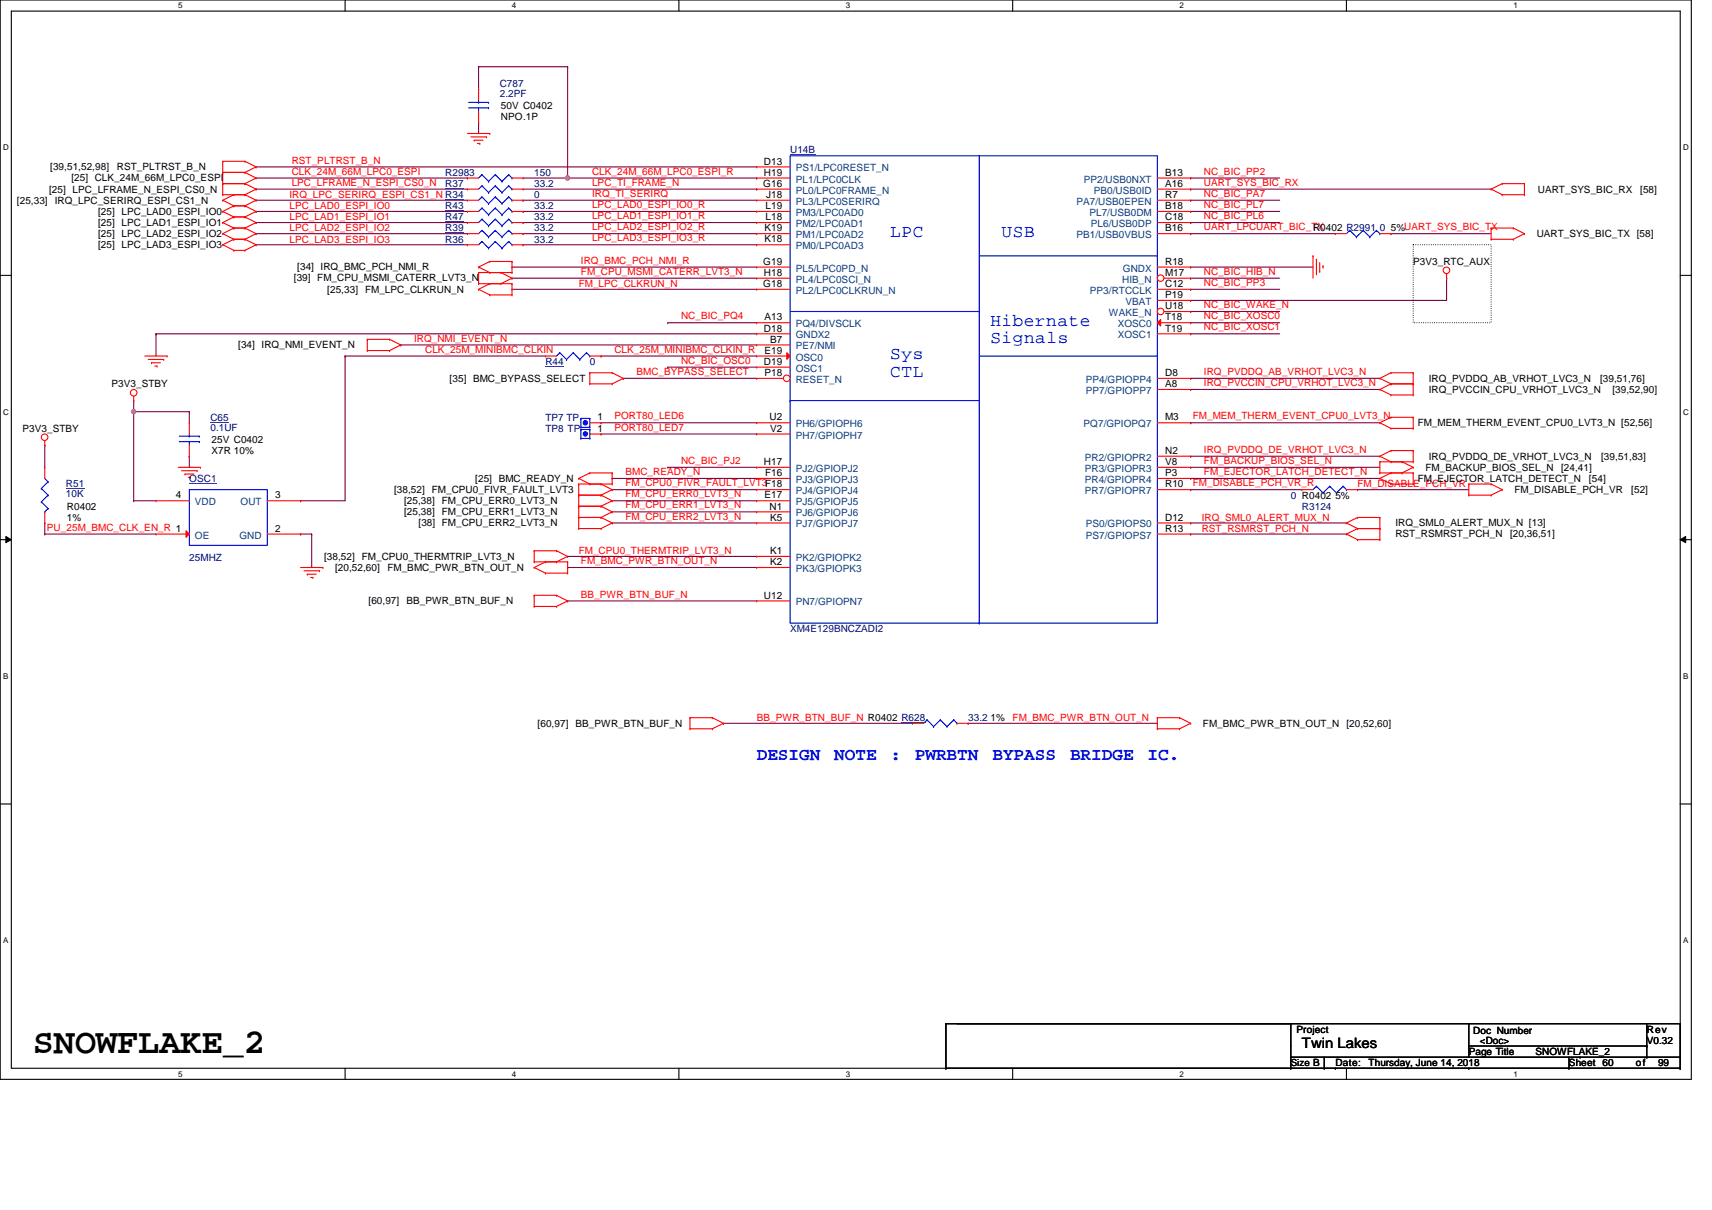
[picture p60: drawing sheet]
<svg xmlns="http://www.w3.org/2000/svg" width="297mm" height="210mm" viewBox="0 0 297 210" stroke-linecap="round" stroke-linejoin="round" font-family="sans-serif">
<defs><g id="words">
<text font-size="6.1" x="5.7" y="182.7">SNOWFLAKE_2</text>
<g font-size="3.1" fill="#00f">
<text x="154.5" y="41">LPC</text>
<text x="173.8" y="41">USB</text>
<text x="171.8" y="56.5">Hibernate</text>
<text x="171.8" y="59.5">Signals</text>
<text x="154.5" y="62.3">Sys</text>
<text x="154.5" y="65.3">CTL</text>
<text x="131.3" y="131.9">DESIGN</text>
<text x="144.7" y="131.9">NOTE</text>
<text x="154.5" y="131.9">:</text>
<text x="158.7" y="131.9">PWRBTN</text>
<text x="172.2" y="131.9">BYPASS</text>
<text x="185.6" y="131.9">BRIDGE</text>
<text x="199.1" y="131.9">IC.</text>
</g>
<text font-size="2.5" x="225.9" y="181.8">Twin Lakes</text>
<g font-size="1.7" fill="#000080">
<text x="86.7" y="15">C787</text>
<text x="86.7" y="16.8">2.2PF</text>
<text x="137.1" y="26.6">U14B</text>
<text x="77.3" y="32.4">R37</text>
<text x="77.3" y="30.5">R2983</text>
<text x="92.7" y="32.4">33.2</text>
<text x="92.7" y="34.4">0</text>
<text x="92.7" y="30.5">150</text>
<text x="77.3" y="40.2">R39</text>
<text x="77.3" y="38.2">R47</text>
<text x="77.3" y="36.3">R43</text>
<text x="92.7" y="40.2">33.2</text>
<text x="92.7" y="38.2">33.2</text>
<text x="92.7" y="36.3">33.2</text>
<text x="77.3" y="42.1">R36</text>
<text x="92.7" y="42.1">33.2</text>
<text x="94.6" y="63.3">R44</text>
<text x="102.3" y="63.3">0</text>
<text x="36.5" y="73">C65</text>
<text x="36.5" y="74.7">0.1UF</text>
<text x="94.6" y="74.9">TP8 TP</text>
<text x="94.6" y="73">TP7 TP</text>
<text x="32.8" y="83.6">OSC1</text>
<text x="11.4" y="84.5">R51</text>
<text x="11.4" y="86.3">10K</text>
<text x="224" y="86.5">0 R0402 5%</text>
<text x="225.9" y="88.4">R3124</text>
<text x="32.8" y="97.3">25MHZ</text>
<text x="137.1" y="109.6">XM4E129BNCZADI2</text>
<text x="168" y="125.1">33.2</text>
</g>
<g font-size="1.7">
<text x="86.9" y="18.9">50V C0402</text>
<text x="86.9" y="20.8">NPO.1P</text>
<text x="8.7" y="29.5">[39,51,52,98]</text>
<text x="20.3" y="29.5">RST_PLTRST_B_N</text>
<text x="132.5" y="28.6">D13</text>
<text x="2.9" y="35.3">[25,33] IRQ_LPC_SERIRQ_ESPI_CS1_N</text>
<text x="8.5" y="33.4">[25] LPC_LFRAME_N_ESPI_CS0_N</text>
<text x="12.4" y="31.5">[25] CLK_24M_66M_LPC0_ESPI</text>
<text x="132.4" y="32.4">G16</text>
<text x="132.5" y="30.5">H19</text>
<text x="132.9" y="34.3">J18</text>
<text x="202.2" y="30.5">B13</text>
<text x="202.2" y="34.3">R7</text>
<text x="202.2" y="32.4">A16</text>
<text x="266.8" y="33.4">UART_SYS_BIC_RX</text>
<text x="284.6" y="33.4">[58]</text>
<text x="17" y="37.3">[25] LPC_LAD0_ESPI_IO0</text>
<text x="17" y="39.2">[25] LPC_LAD1_ESPI_IO1</text>
<text x="17" y="41.1">[25] LPC_LAD2_ESPI_IO2</text>
<text x="132.6" y="40.1">K19</text>
<text x="132.8" y="36.3">L19</text>
<text x="132.8" y="38.2">L18</text>
<text x="202.2" y="38.2">C18</text>
<text x="202.2" y="36.3">B18</text>
<text x="202.2" y="40.1">B16</text>
<text x="227.8" y="40.2">R0402 R2991 0</text>
<text x="241.3" y="40.2">5%UART_SYS_BIC_TX</text>
<text x="266.6" y="41.1">UART_SYS_BIC_TX [58]</text>
<text x="17" y="43.1">[25] LPC_LAD3_ESPI_IO3</text>
<text x="51.6" y="46.9">[34] IRQ_BMC_PCH_NMI_R</text>
<text x="132.4" y="45.9">G19</text>
<text x="132.5" y="47.9">H18</text>
<text x="132.6" y="42.1">K18</text>
<text x="202.2" y="45.9">R18</text>
<text x="202.2" y="47.9">M17</text>
<text x="245.2" y="45.9">P3V3_RTC_AUX</text>
<text x="51" y="48.8">[39] FM_CPU_MSMI_CATERR_LVT3_N</text>
<text x="56.8" y="50.8">[25,33] FM_LPC_CLKRUN_N</text>
<text x="132.4" y="49.8">G18</text>
<text x="202.2" y="49.8">C12</text>
<text x="202.2" y="51.7">P19</text>
<text x="202.2" y="53.6">U18</text>
<text x="132.5" y="57.5">D18</text>
<text x="132.6" y="55.6">A13</text>
<text x="133.6" y="59.4">B7</text>
<text x="202.2" y="55.6">T18</text>
<text x="202.2" y="57.5">T19</text>
<text x="41.3" y="60.4">[34] IRQ_NMI_EVENT_N</text>
<text x="132.5" y="63.3">D19</text>
<text x="132.6" y="61.4">E19</text>
<text x="132.6" y="65.2">P18</text>
<text x="202.2" y="65.2">D8</text>
<text x="19.3" y="67.2">P3V3_STBY</text>
<text x="78" y="66.2">[35] BMC_BYPASS_SELECT</text>
<text x="202.2" y="67.2">A8</text>
<text x="247.9" y="68.1">IRQ_PVCCIN_CPU_VRHOT_LVC3_N</text>
<text x="247.9" y="66.2">IRQ_PVDDQ_AB_VRHOT_LVC3_N</text>
<text x="277.6" y="66.2">[39,51,76]</text>
<text x="279.8" y="68.1">[39,52,90]</text>
<text x="3.9" y="74.9">P3V3_STBY</text>
<text x="36.7" y="76.8">25V C0402</text>
<text x="103.7" y="74.9">1</text>
<text x="103.7" y="72.9">1</text>
<text x="133.5" y="72.9">U2</text>
<text x="133.6" y="74.9">V2</text>
<text x="202.2" y="72.9">M3</text>
<text x="246" y="73.9">FM_MEM_THERM_EVENT_CPU0_LVT3_N [52,56]</text>
<text x="36.7" y="78.8">X7R 10%</text>
<text x="82.5" y="83.6">[25] BMC_READY_N</text>
<text x="132.5" y="80.7">H17</text>
<text x="132.7" y="82.6">F16</text>
<text x="202.2" y="78.7">N2</text>
<text x="202.2" y="80.7">V8</text>
<text x="202.2" y="82.6">P3</text>
<text x="246" y="83.6">FM_EJECTOR_LATCH_DETECT_N</text>
<text x="247.3" y="81.7">FM_BACKUP_BIOS_SEL_N</text>
<text x="247.9" y="79.7">IRQ_PVDDQ_DE_VRHOT_LVC3_N</text>
<text x="270.9" y="81.7">[24,41]</text>
<text x="275.7" y="83.6">[54]</text>
<text x="277.8" y="79.7">[39,51,83]</text>
<text x="11.6" y="88.4">R0402</text>
<text x="30.5" y="86.5">4</text>
<text x="47.7" y="86.5">3</text>
<text x="68.4" y="85.5">[38,52] FM_CPU0_FIVR_FAULT_LVT3</text>
<text x="70.1" y="89.4">[25,38] FM_CPU_ERR1_LVT3_N</text>
<text x="70.1" y="87.4">[25,38] FM_CPU_ERR0_LVT3_N</text>
<text x="132.6" y="86.5">E17</text>
<text x="133.5" y="88.4">N1</text>
<text x="202.2" y="84.5">R10</text>
<text x="262.8" y="85.5">FM_DISABLE_PCH_VR</text>
<text x="283" y="85.5">[52]</text>
<text x="11.6" y="90.3">1%</text>
<text x="47.7" y="92.2">2</text>
<text x="72.6" y="91.3">[38] FM_CPU_ERR2_LVT3_N</text>
<text x="133.6" y="90.3">K5</text>
<text x="202.2" y="90.3">D12</text>
<text x="202.2" y="92.2">R13</text>
<text x="242.1" y="93.2">RST_RSMRST_PCH_N</text>
<text x="242.1" y="91.3">IRQ_SML0_ALERT_MUX_N [13]</text>
<text x="262" y="93.2">[20,36,51]</text>
<text x="56.2" y="97.1">[38,52] FM_CPU0_THERMTRIP_LVT3_N</text>
<text x="58.1" y="99">[20,52,60]</text>
<text x="67.2" y="99">FM_BMC_PWR_BTN_OUT_N</text>
<text x="133.6" y="96.1">K1</text>
<text x="133.6" y="98">K2</text>
<text x="63.9" y="104.8">[60,97] BB_PWR_BTN_BUF_N</text>
<text x="132.5" y="103.8">U12</text>
<text x="171.8" y="125.1">1%</text>
<text x="93.3" y="126">[60,97] BB_PWR_BTN_BUF_N</text>
<text x="208.7" y="126">FM_BMC_PWR_BTN_OUT_N [20,52,60]</text>
<text x="224.9" y="179.1">Project</text>
<text x="255.6" y="179.3">Doc Number</text>
<text x="285.7" y="179.1">Rev</text>
<text x="224" y="184.9">Size B</text>
<text x="231.7" y="184.9">Date:</text>
<text x="237.5" y="184.9">Thursday, June 14, 2018</text>
<text x="254.8" y="183">Page Title</text>
<text x="256.8" y="181.1">&lt;Doc&gt;</text>
<text x="266.4" y="183">SNOWFLAKE_2</text>
<text x="272.2" y="184.9">Sheet 60</text>
<text x="283.8" y="184.9">of</text>
<text x="285.7" y="181.1">V0.32</text>
<text x="287.7" y="184.9">99</text>
</g>
<g font-size="1.7" fill="#f00">
<text x="50.6" y="28.4">RST_PLTRST_B_N</text>
<text x="50.2" y="34.4">IRQ_LPC_SERIRQ_ESPI_CS1_N R34</text>
<text x="50.6" y="32.2">LPC_LFRAME_N_ESPI_CS0_N</text>
<text x="50.6" y="30.3">CLK_24M_66M_LPC0_ESPI</text>
<text x="102.7" y="32.2">LPC_TI_FRAME_N</text>
<text x="102.7" y="34.1">IRQ_TI_SERIRQ</text>
<text x="102.7" y="30.3">CLK_24M_66M_LPC0_ESPI_R</text>
<text x="208.9" y="32.2">UART_SYS_BIC_RX</text>
<text x="208.9" y="30.3">NC_BIC_PP2</text>
<text x="208.9" y="34.1">NC_BIC_PA7</text>
<text x="50.2" y="40.2">LPC_LAD2_ESPI_IO2</text>
<text x="50.2" y="38.2">LPC_LAD1_ESPI_IO1</text>
<text x="50.2" y="36.3">LPC_LAD0_ESPI_IO0</text>
<text x="102.7" y="38">LPC_LAD1_ESPI_IO1_R</text>
<text x="102.7" y="39.9">LPC_LAD2_ESPI_IO2_R</text>
<text x="102.7" y="41.9">LPC_LAD3_ESPI_IO3_R</text>
<text x="102.7" y="36.1">LPC_LAD0_ESPI_IO0_R</text>
<text x="208.9" y="39.9">UART_LPCUART_BIC_TX</text>
<text x="208.9" y="36.1">NC_BIC_PL7</text>
<text x="208.9" y="38">NC_BIC_PL6</text>
<text x="50.2" y="42.1">LPC_LAD3_ESPI_IO3</text>
<text x="100.8" y="47.7">FM_CPU_MSMI_CATERR_LVT3_N</text>
<text x="100.8" y="45.7">IRQ_BMC_PCH_NMI_R</text>
<text x="208.9" y="47.7">NC_BIC_HIB_N</text>
<text x="100.4" y="49.8">FM_LPC_CLKRUN_N</text>
<text x="208.9" y="53.4">NC_BIC_WAKE_N</text>
<text x="208.9" y="49.6">NC_BIC_PP3</text>
<text x="71.8" y="59.2">IRQ_NMI_EVENT_N</text>
<text x="118.2" y="55.4">NC_BIC_PQ4</text>
<text x="208.9" y="55.4">NC_BIC_XOSC0</text>
<text x="208.9" y="57.3">NC_BIC_XOSC1</text>
<text x="73.8" y="61.2">CLK_25M_MINIBMC_CLKIN</text>
<text x="106.6" y="61.2">CLK_25M_MINIBMC_CLKIN_R</text>
<text x="110.4" y="65">BMC_BYPASS_SELECT</text>
<text x="118.2" y="63.1">NC_BIC_OSC0</text>
<text x="208.9" y="65">IRQ_PVDDQ_AB_VRHOT_LVC3_N</text>
<text x="208.9" y="67">IRQ_PVCCIN_CPU_VRHOT_LVC3_N</text>
<text x="106.6" y="74.7">PORT80_LED7</text>
<text x="106.6" y="72.7">PORT80_LED6</text>
<text x="207" y="72.7">FM_MEM_THERM_EVENT_CPU0_LVT3_N</text>
<text x="108.5" y="82.4">BMC_READY_N</text>
<text x="118.2" y="80.5">NC_BIC_PJ2</text>
<text x="208.9" y="82.4">FM_EJECTOR_LATCH_DETECT_N</text>
<text x="208.9" y="78.5">IRQ_PVDDQ_DE_VRHOT_LVC3_N</text>
<text x="208.9" y="80.5">FM_BACKUP_BIOS_SEL_N</text>
<text x="108.5" y="88.2">FM_CPU_ERR1_LVT3_N</text>
<text x="108.5" y="86.3">FM_CPU_ERR0_LVT3_N</text>
<text x="108.5" y="84.3">FM_CPU0_FIVR_FAULT_LVT3F18</text>
<text x="207" y="84.3">FM_DISABLE_PCH_VR_R</text>
<text x="235.5" y="84.5">FM_DISABLE_PCH_VR</text>
<text x="8.1" y="92.1">PU_25M_BMC_CLK_EN_R 1</text>
<text x="108.5" y="90.1">FM_CPU_ERR2_LVT3_N</text>
<text x="208.5" y="92.3">RST_RSMRST_PCH_N</text>
<text x="208.5" y="90.3">IRQ_SML0_ALERT_MUX_N</text>
<text x="100.4" y="96.1">FM_CPU0_THERMTRIP_LVT3_N</text>
<text x="100.8" y="97.9">FM_BMC_PWR_BTN_OUT_N</text>
<text x="100.8" y="103.7">BB_PWR_BTN_BUF_N</text>
<text x="131.3" y="125.1">BB_PWR_BTN_BUF_N R0402 R628</text>
<text x="175.7" y="125.1">FM_BMC_PWR_BTN_OUT_N</text>
</g>
<g font-size="1.7" fill="#004080">
<text x="138.1" y="29.7">PS1/LPC0RESET_N</text>
<text x="138.1" y="31.7">PL1/LPC0CLK</text>
<text x="138.1" y="33.6">PL0/LPC0FRAME_N</text>
<text x="138.1" y="35.5">PL3/LPC0SERIRQ</text>
<text x="186.8" y="35.5">PA7/USB0EPEN</text>
<text x="188" y="31.7">PP2/USB0NXT</text>
<text x="189.8" y="33.6">PB0/USB0ID</text>
<text x="138.1" y="37.5">PM3/LPC0AD0</text>
<text x="138.1" y="39.4">PM2/LPC0AD1</text>
<text x="138.1" y="41.3">PM1/LPC0AD2</text>
<text x="186.8" y="41.3">PB1/USB0VBUS</text>
<text x="189" y="37.5">PL7/USB0DM</text>
<text x="189.3" y="39.4">PL6/USB0DP</text>
<text x="138.1" y="43.2">PM0/LPC0AD3</text>
<text x="138.1" y="47.1">PL5/LPC0PD_N</text>
<text x="194.8" y="47.1">GNDX</text>
<text x="138.1" y="51">PL2/LPC0CLKRUN_N</text>
<text x="138.1" y="49">PL4/LPC0SCI_N</text>
<text x="189.1" y="51">PP3/RTCCLK</text>
<text x="194.7" y="49">HIB_N</text>
<text x="195.3" y="52.9">VBAT</text>
<text x="138.1" y="56.8">PQ4/DIVSCLK</text>
<text x="138.1" y="58.7">GNDX2</text>
<text x="192.4" y="54.8">WAKE_N</text>
<text x="193.9" y="56.8">XOSC0</text>
<text x="193.9" y="58.7">XOSC1</text>
<text x="138.1" y="60.6">PE7/NMI</text>
<text x="138.1" y="62.5">OSC0</text>
<text x="138.1" y="64.5">OSC1</text>
<text x="138.1" y="66.4">RESET_N</text>
<text x="188.4" y="66.4">PP4/GPIOPP4</text>
<text x="188.4" y="68.3">PP7/GPIOPP7</text>
<text x="138.1" y="74.1">PH6/GPIOPH6</text>
<text x="138.1" y="76.1">PH7/GPIOPH7</text>
<text x="188" y="74.1">PQ7/GPIOPQ7</text>
<text x="138.1" y="83.8">PJ3/GPIOPJ3</text>
<text x="138.1" y="81.9">PJ2/GPIOPJ2</text>
<text x="188.2" y="79.9">PR2/GPIOPR2</text>
<text x="188.2" y="81.9">PR3/GPIOPR3</text>
<text x="188.2" y="83.8">PR4/GPIOPR4</text>
<text x="33.8" y="87.7">VDD</text>
<text x="41.7" y="87.7">OUT</text>
<text x="138.1" y="87.7">PJ5/GPIOPJ5</text>
<text x="138.1" y="89.6">PJ6/GPIOPJ6</text>
<text x="138.1" y="85.7">PJ4/GPIOPJ4</text>
<text x="188.2" y="85.7">PR7/GPIOPR7</text>
<text x="33.8" y="93.4">OE</text>
<text x="41.5" y="93.4">GND</text>
<text x="138.1" y="91.5">PJ7/GPIOPJ7</text>
<text x="188.4" y="91.5">PS0/GPIOPS0</text>
<text x="188.4" y="93.4">PS7/GPIOPS7</text>
<text x="138.1" y="97.3">PK2/GPIOPK2</text>
<text x="138.1" y="99.2">PK3/GPIOPK3</text>
<text x="138.1" y="105">PN7/GPIOPN7</text>
</g>
<g font-size="1.4">
<text x="30.9" y="1.5">5</text>
<text x="88.8" y="1.5">4</text>
<text x="146.7" y="1.5">3</text>
<text x="204.7" y="1.5">2</text>
<text x="262.6" y="1.5">1</text>
<text x=".5" y="26.1">D</text>
<text x="292" y="26.1">D</text>
<text x=".5" y="71.9">C</text>
<text x="292" y="71.9">C</text>
<text x=".5" y="117.8">B</text>
<text x="292" y="117.8">B</text>
<text x=".5" y="163.6">A</text>
<text x="292" y="163.6">A</text>
<text x="30.9" y="186.8">5</text>
<text x="88.8" y="186.8">4</text>
<text x="146.7" y="186.8">3</text>
<text x="204.7" y="186.8">2</text>
<text x="262.6" y="186.8">1</text>
</g>
</g></defs>
<path d="M0 0h293.5v187.2h-293.5zM2 1.9h289.5v183.4h-289.5z" fill="none" stroke="#000" stroke-width=".19"/>
<g fill="#fff">
<path d="M30.9 .2h.8v1.6h-.8z"/>
<path d="M30.9 185.5h.8v1.6h-.8z"/>
</g>
<path d="M59.9 0v1.9M59.9 185.3v1.9" fill="none" stroke="#000" stroke-width=".19"/>
<g fill="#fff">
<path d="M88.8 .2h.8v1.6h-.8z"/>
<path d="M88.8 185.5h.8v1.6h-.8z"/>
</g>
<path d="M117.8 0v1.9M117.8 185.3v1.9" fill="none" stroke="#000" stroke-width=".19"/>
<g fill="#fff">
<path d="M146.7 .2h.8v1.6h-.8z"/>
<path d="M146.7 185.5h.8v1.6h-.8z"/>
</g>
<path d="M175.7 0v1.9M175.7 185.3v1.9" fill="none" stroke="#000" stroke-width=".19"/>
<g fill="#fff">
<path d="M204.7 .2h.7v1.6h-.7z"/>
<path d="M204.7 185.5h.7v1.6h-.7z"/>
</g>
<path d="M233.6 0v1.9M233.6 185.3v1.9" fill="none" stroke="#000" stroke-width=".19"/>
<g fill="#fff">
<path d="M262.6 .2h.7v1.6h-.7z"/>
<path d="M262.6 185.5h.7v1.6h-.7z"/>
<path d="M.5 24.8h1v1.6h-1z"/>
<path d="M292 24.8h1v1.6h-1z"/>
<path d="M.5 70.7h1v1.5h-1z"/>
<path d="M292 70.7h1v1.5h-1z"/>
</g>
<path d="M0 47.8h2M291.5 47.8h2" fill="none" stroke="#000" stroke-width=".19"/>
<g fill="#fff">
<path d="M.5 116.5h.9v1.6h-.9z"/>
<path d="M292 116.5h.9v1.6h-.9z"/>
</g>
<path d="M0 93.6h2M291.5 93.6h2" fill="none" stroke="#000" stroke-width=".19"/>
<path d="M1 93.1l1 .5-1 .5zM291.5 93.6l1-.5v1z" fill="#000"/>
<path d="M1 93.1l1 .5-1 .5zM291.5 93.6l1-.5v1z" fill="none" stroke="#000" stroke-width=".17"/>
<g fill="#fff">
<path d="M.5 162.4h.9v1.5h-.9z"/>
<path d="M292 162.4h.9v1.5h-.9z"/>
</g>
<path d="M0 139.5h2M291.5 139.5h2" fill="none" stroke="#000" stroke-width=".19"/>
<path d="M245.2 42.5h13.5v13.5h-13.5z" fill="none" stroke="#000" stroke-width=".19" stroke-dasharray="0 .4"/>
<g fill="none" stroke="#800040" stroke-width=".19">
<path d="M44.4 29h.1M44.4 32.8h.1M44.4 38.6h.1M44.4 36.7h.1M44.4 34.7h.1M44.4 29h86.9M44.4 32.8h36.7M44.4 38.6h36.7M44.4 36.7h36.7M44.4 34.7h36.7M90.8 38.6h.1M90.8 32.8h40.5"/>
<path d="M90.8 38.6h40.5M131.3 32.8h.1M44.4 42.5h.1M44.4 40.5h.1M44.4 40.5h36.7M44.4 42.5h36.7M90.8 40.5h.1M90.8 42.5h.1M90.8 40.5h40.5M90.8 42.5h40.5M23.2 69.5h.1M23.2 71.4h.1"/>
<path d="M23.2 69.5v17.4M23.2 71.4h9.6M32.8 71.4h.1M32.8 71.4v1.9M23.2 86.9h.1M23.2 86.9h3.9M52.2 86.9h.1M52.2 86.9h7.7M54.1 92.6h.1M54.1 92.6v5.8"/>
</g>
<circle cx="23.2" cy="71.4" r=".38" fill="#f0f"/>
<circle cx="23.2" cy="71.4" r=".38" fill="none" stroke="#f0f" stroke-width=".19"/>
<g fill="none" stroke="#800040" stroke-width=".19">
<path d="M44.4 30.9h36.7M81.1 30.9h.1M90.8 34.7h.1M90.8 36.7h.1M90.8 34.7h40.5M90.8 36.7h40.5M90.8 30.9h40.5M98.5 30.9h.1M131.3 30.9h.1M206.6 32.8h.1M206.6 30.9h.1M206.6 34.7h.1"/>
<path d="M206.6 36.7h.1M206.6 38.6h.1M206.6 34.7h15.4M206.6 36.7h15.4M206.6 30.9h15.4M206.6 32.8h52.1M206.6 38.6h15.4M27.1 57.9h.1M27.1 57.9v3.9M27.1 57.9h104.2M69.5 59.8h.1M69.5 59.8h61.8"/>
<path d="M88.8 48.3h.1M88.8 50.2h.1M88.8 46.3h.1M88.8 48.3h42.5M88.8 50.2h42.5M88.8 46.3h42.5M115.9 56h.1M115.9 56h15.4M206.6 46.3h.1M206.6 52.1h.1M206.6 40.5h.1M206.6 48.3h.1"/>
<path d="M206.6 56h.1M206.6 54h.1M206.6 57.9h.1M206.6 50.2h.1M206.6 57.9h15.4M206.6 48.3h15.4M206.6 50.2h15.4M206.6 46.3h21.2M206.6 40.5h25.1M206.6 56h15.4M206.6 54h15.4M241.3 40.5h.1"/>
<path d="M241.3 40.5h17.4M251 48.3h.1M251 48.3v3.8h-44.4M7.8 77.2h.1M7.8 77.2v3.9M32.8 79.1h.1M32.8 79.1v2M59.9 61.8h.1M59.9 61.8h34.7M59.9 61.8v25.1M104.3 61.8h.1M104.3 75.3h.1"/>
<path d="M104.3 73.3h.1M104.3 61.8h27M104.3 75.3h27M104.3 73.3h27M108.1 65.6h.1M108.1 65.6h23.2M115.9 63.7h.1M115.9 63.7h15.4M206.6 67.6h.1M206.6 73.3h.1M206.6 79.1h.1M206.6 65.6h.1"/>
<path d="M206.6 73.3h32.8M206.6 67.6h32.8M206.6 79.1h32.8M206.6 65.6h32.8M7.8 90.7h.1M7.8 92.6h.1M7.8 90.7v1.9M7.8 92.6h19.3M52.2 92.6h.1M52.2 92.6h1.9M98.5 96.5h.1M98.5 98.4h.1"/>
<path d="M98.5 96.5h32.8M98.5 98.4h32.8M106.2 90.7h.1M106.2 88.8h.1M106.2 86.9h.1M106.2 83h.1M106.2 84.9h.1M106.2 90.7h25.1M106.2 88.8h25.1M106.2 86.9h25.1M106.2 83h25.1M106.2 84.9h25.1"/>
<path d="M115.9 81.1h.1M115.9 81.1h15.4M206.6 83h.1M206.6 81.1h.1M206.6 92.6h.1M206.6 90.7h.1M206.6 84.9h.1M206.6 92.6h27M206.6 90.7h27M206.6 83h32.8M206.6 81.1h32.8M206.6 84.9h19.3"/>
<path d="M235.5 84.9h.1M235.5 84.9h19.3M98.5 104.2h.1M98.5 104.2h32.8M125.5 125.5h.1M125.5 125.5h32.8M168 125.5h.1M168 125.5h32.8"/>
</g>
<circle cx="98.5" cy="30.9" r=".38" fill="#f0f"/>
<circle cx="98.5" cy="30.9" r=".38" fill="none" stroke="#f0f" stroke-width=".19"/>
<path d="M83 11.6h.1M83 15.4h.1M83 11.6h15.5M83 11.6v3.8M98.5 11.6h.1M98.5 11.6v19.3M83 21.2h.1M83 21.2v2" fill="none" stroke="#800040" stroke-width=".19"/>
<g fill="none" stroke="#f00" stroke-width=".19">
<path d="M38.6 28h.1M38.6 29.9h.1M38.6 34.7h.1M38.6 31.9h.1M38.6 33.8h.1M38.6 36.7h.1M38.6 38.6h.1M38.6 28h3.9M38.6 28v5.8M38.6 29.9h3.9M38.6 33.8h3.9M38.6 34.7l2 1"/>
<path d="M38.6 31.9h3.9M38.6 36.7l2 .9M38.6 38.6l2 1M40.6 33.8h.1M40.6 35.7h.1M40.6 37.6h.1M40.6 39.6h.1M40.6 33.8l-2 .9M40.6 35.7h1.9M40.6 35.7l-2 1M40.6 37.6h1.9M40.6 37.6l-2 1"/>
<path d="M40.6 39.6h1.9M40.6 39.6l-2 .9M42.5 28h.1M42.5 29.9h.1M42.5 33.8h.1M42.5 35.7h.1M42.5 31.9h.1M42.5 37.6h.1M42.5 39.6h.1M42.5 28l1.9 1M42.5 33.8l1.9 .9M42.5 31.9l1.9 .9"/>
<path d="M42.5 35.7l1.9 1M42.5 37.6l1.9 1M42.5 39.6l1.9 .9M42.5 29.9l1.9 1M44.4 29h.1M44.4 34.7h.1M44.4 32.8h.1M44.4 36.7h.1M44.4 38.6h.1M44.4 30.9h.1M44.4 29l-1.9 .9M44.4 34.7l-1.9 1"/>
<path d="M44.4 32.8l-1.9 1M44.4 36.7l-1.9 .9M44.4 38.6l-1.9 1M44.4 30.9l-1.9 1M81.1 23.2h3.9M81.7 23.7h2.7M82.3 24.3h.1M82.3 24.3h1.5M82.8 24.9h.4M83.2 24.9h.1M84.4 23.7h.1M85 23.2h.1"/>
<path d="M258.7 39.6h.1M258.7 32.8h.1M258.7 39.6h3.9M258.7 39.6v1.9M258.7 32.8l1.9 1M260.6 31.9h.1M260.6 33.8h.1M260.6 33.8h3.9M260.6 31.9h3.9M260.6 31.9l-1.9 .9M262.6 39.6h.1M262.6 39.6l1.9 .9"/>
<path d="M264.5 31.9h.1M264.5 33.8h.1M264.5 31.9v1.9M38.6 40.5h.1M38.6 42.5h.1M38.6 40.5l2 1M38.6 42.5l2 .9M40.6 41.5h.1M40.6 43.4h.1M40.6 41.5h1.9M40.6 41.5l-2 1M40.6 43.4h1.9"/>
<path d="M42.5 41.5h.1M42.5 43.4h.1M42.5 41.5l1.9 1M44.4 40.5h.1M44.4 42.5h.1M44.4 40.5l-1.9 1M44.4 42.5l-1.9 .9M63.7 58.9h.1M63.7 58.9h3.9M63.7 58.9v1.9M67.6 58.9h.1M67.6 58.9l1.9 .9"/>
<path d="M69.5 59.8h.1M69.5 59.8l-1.9 1M83 47.3h.1M83 49.2h.1M83 46.3h.1M83 50.2h.1M83 47.3h5.8M83 47.3v1.9M83 49.2h5.8M83 46.3l2 1M83 50.2l2 1M85 45.4h.1"/>
<path d="M85 47.3h.1M85 49.2h.1M85 51.2h.1M85 45.4l-2 .9M85 45.4h3.8M85 49.2l-2 1M85 51.2h3.8M86.9 47.3h.1M86.9 49.2h.1M86.9 47.3l1.9 1M88.8 48.3h.1M88.8 45.4h.1"/>
<path d="M88.8 47.3h.1M88.8 49.2h.1M88.8 51.2h.1M88.8 48.3l-1.9 .9M88.8 45.4v1.9M88.8 49.2v2M227.8 44.4h.1M227.8 44.4v3.9M228.4 45h.1M228.4 45v2.7M229 47.1h.1M229 45.6v1.5"/>
<path d="M229.5 46.1h.1M229.5 46.1v.4M251 48.3h.1M251 47.5v.8M258.7 41.5h.1M258.7 41.5h3.9M262.6 41.5h.1M264.5 40.5h.1M264.5 40.5l-1.9 1M7.8 77.2h.1M7.8 76.4v.8M23.2 69.5h.1"/>
<path d="M23.2 68.7v.8M25.1 61.8h3.9M25.7 62.4h2.7M26.3 62.9h.1M26.3 62.9h1.5M26.9 63.5h.4M27.3 63.5h.1M28.4 62.4h.1M29 61.8h.1M63.7 60.8h.1M63.7 60.8h3.9M67.6 60.8h.1"/>
<path d="M102.3 64.7h.1M102.3 66.6h.1M102.3 66.6h3.9M102.3 64.7h3.9M102.3 64.7v1.9M106.2 64.7h.1M106.2 66.6h.1M106.2 64.7l1.9 .9M108.1 65.6h.1M108.1 65.6l-1.9 1M239.4 67.6h.1M239.4 73.3h.1"/>
<path d="M239.4 65.6h.1M239.4 79.1h.1M239.4 67.6l1.9 .9M239.4 73.3l1.9 1M239.4 65.6l1.9 1M239.4 79.1l1.9 1M241.3 66.6h.1M241.3 68.5h.1M241.3 72.4h.1M241.3 74.3h.1M241.3 64.7h.1M241.3 78.2h.1"/>
<path d="M241.3 66.6l-1.9 1M241.3 66.6h3.9M241.3 68.5h3.9M241.3 72.4l-1.9 .9M241.3 72.4h3.9M241.3 74.3h3.9M241.3 64.7h3.9M241.3 64.7l-1.9 .9M241.3 78.2l-1.9 .9M241.3 78.2h3.9M245.2 66.6h.1M245.2 68.5h.1"/>
<path d="M245.2 72.4h.1M245.2 74.3h.1M245.2 64.7h.1M245.2 78.2h.1M245.2 64.7v3.8M245.2 72.4v1.9M245.2 78.2v1.9M30.9 81.1h3.9M31.5 81.7h2.7M32.1 82.2h.1M32.1 82.2h1.5M32.7 82.8h.3"/>
<path d="M33 82.8h.1M34.2 81.7h.1M34.8 81.1h.1M52.2 98.4h3.8M52.7 99h2.7M53.3 99.6h.1M53.3 99.6h1.6M55.4 99h.1M56 98.4h.1M92.7 95.5h.1M92.7 97.5h.1M92.7 98.4h.1"/>
<path d="M92.7 95.5h3.9M92.7 95.5v2M92.7 97.5h5.8M92.7 98.4l1.9 1M94.6 97.5h.1M94.6 99.4h.1M94.6 97.5l-1.9 .9M94.6 99.4h3.9M96.6 95.5h.1M96.6 97.5h.1M96.6 95.5l1.9 1M98.5 96.5h.1"/>
<path d="M98.5 97.5h.1M98.5 99.4h.1M98.5 96.5l-1.9 1M98.5 97.5v1.9M100.4 91.7h.1M100.4 89.8h.1M100.4 87.8h.1M100.4 85.9h.1M100.4 83h.1M100.4 84h.1M100.4 89.8h3.9M100.4 91.7h3.9"/>
<path d="M100.4 84v7.7M100.4 87.8h3.9M100.4 85.9h3.9M100.4 84h5.8M100.4 83l1.9 1M102.3 82h.1M102.3 84h.1M102.3 82l-1.9 1M102.3 82h3.9M104.3 89.8h.1M104.3 91.7h.1M104.3 87.8h.1"/>
<path d="M104.3 85.9h.1M104.3 84h.1M104.3 89.8l1.9 .9M104.3 87.8l1.9 1M104.3 85.9l1.9 1M104.3 84l1.9 .9M106.2 90.7h.1M106.2 88.8h.1M106.2 86.9h.1M106.2 82h.1M106.2 84h.1M106.2 84.9h.1"/>
<path d="M106.2 90.7l-1.9 1M106.2 88.8l-1.9 1M106.2 86.9l-1.9 .9M106.2 82v2M106.2 84.9l-1.9 1M233.6 92.6h.1M233.6 90.7h.1M233.6 92.6l1.9 1M233.6 90.7l1.9 1M235.5 91.7h.1M235.5 93.6h.1M235.5 89.8h.1"/>
<path d="M235.5 89.8h3.9M235.5 91.7h3.9M235.5 91.7l-1.9 .9M235.5 93.6h3.9M235.5 89.8l-1.9 .9M239.4 83h.1M239.4 91.7h.1M239.4 93.6h.1M239.4 89.8h.1M239.4 80.1h.1M239.4 82h.1M239.4 82h5.8"/>
<path d="M239.4 83l1.9 1M239.4 80.1v1.9M239.4 89.8v3.8M239.4 80.1h5.8M241.3 82h.1M241.3 84h.1M241.3 80.1h.1M241.3 84h3.9M241.3 82l-1.9 1M243.3 80.1h.1M243.3 82h.1M243.3 80.1l1.9 1"/>
<path d="M245.2 82h.1M245.2 84h.1M245.2 80.1h.1M245.2 81.1h.1M245.2 82v2M245.2 81.1l-1.9 .9M254.8 84h.1M254.8 85.9h.1M254.8 85.9h3.9M254.8 84h3.9M254.8 84v1.9M258.7 84h.1"/>
<path d="M258.7 85.9h.1M258.7 84l1.9 .9M260.6 84.9h.1M260.6 84.9l-1.9 1M53.9 100.2h.4M54.3 100.2h.1M92.7 103.3h.1M92.7 105.2h.1M92.7 103.3v1.9M92.7 103.3h3.9M92.7 105.2h3.9M96.6 103.3h.1"/>
<path d="M96.6 105.2h.1M96.6 103.3l1.9 .9M98.5 104.2h.1M98.5 104.2l-1.9 1M119.7 126.4h.1M119.7 124.5h.1M119.7 124.5h3.9M119.7 126.4h3.9M119.7 124.5v1.9M123.6 124.5h.1M123.6 126.4h.1M123.6 124.5l1.9 1"/>
<path d="M125.5 125.5h.1M125.5 125.5l-1.9 .9M200.8 124.5h.1M200.8 126.4h.1M200.8 124.5h3.9M200.8 126.4h3.9M200.8 124.5v1.9M204.7 124.5h.1M204.7 126.4h.1M204.7 124.5l1.9 1M206.6 125.5h.1M206.6 125.5l-1.9 .9"/>
<circle cx="251" cy="46.9" r=".57"/>
<circle cx="7.7" cy="75.8" r=".57"/>
<circle cx="23.2" cy="68.1" r=".57"/>
</g>
<g fill="none" stroke="#000" stroke-width=".19">
<path d="M164.1 177.6h.1M164.1 177.6h127.4M164.1 177.6v7.7M224 177.6h.1M224 177.6v7.7M254.8 177.6h.1M254.8 177.6v5.8M285.7 177.6v5.8M291.5 177.6h.1M291.5 177.6v7.7M164.1 185.3h.1M164.1 185.3h127.4"/>
<path d="M224 185.3h.1M224 183.4h67.5M229.8 185.3h.1M229.8 183.4v1.9M231.7 185.3h.1M254.8 185.3h.1M254.8 181.5h30.9M272.2 185.3h.1M272.2 183.4v1.9M274.1 183.4h.1M285.7 181.5h.1M285.7 183.4h.1"/>
<path d="M291.5 185.3h.1M291.5 183.4h.1"/>
</g>
<circle cx="101.6" cy="75.3" r=".38" fill="#00f"/>
<g fill="none" stroke="#00f" stroke-width=".19">
<path d="M83.6 40h.1M83.6 40l-.6 .5M83.6 40l1.2 1.1M85.9 40h.1M85.9 40l-1.1 1.1M85.9 40l1.2 1.1M88.3 40h.1M88.3 40l-1.2 1.1M88.3 40l.5 .5M84.8 41.1h.1M87.1 41.1h.1M88.8 40.5h.1"/>
<path d="M100.8 74.5h.1M100.8 76.1h.1M100.8 74.5h1.5M100.8 74.5v1.6M100.8 76.1h1.5M102.3 74.5h.1M102.3 76.1h.1M102.3 74.5v1.6M32.8 84.9h13.6v9.7h-13.6z"/>
<circle cx="101.6" cy="75.3" r=".38"/>
</g>
<path d="M81.1 40.5h.1M81.1 40.5h1.9M88.8 40.5h2M90.8 40.5h.1M102.3 75.3h2M104.3 75.3h.1" fill="none" stroke="#f00" stroke-width=".19"/>
<path d="M77.3 40.4h3.2M32.8 83.8h4.8" fill="none" stroke="#000080" stroke-width=".17"/>
<path d="M32.3 92.1l.5 .5-.5 .6z" fill="#f00"/>
<g fill="none" stroke="#f00" stroke-width=".19">
<path d="M83 15.4h.1M83 15.4v2M83 19.3v1.9M83 21.2h.1M131.3 36.7h.1M131.3 38.6h.1M131.3 30.9h.1M131.3 32.8h.1M131.3 34.7h.1M131.3 29h.1M131.3 30.9h5.8M131.3 36.7h5.8"/>
<path d="M131.3 38.6h5.8M131.3 34.7h5.8M131.3 32.8h5.8M131.3 29h5.8M200.8 30.9h5.8M200.8 36.7h5.8M200.8 38.6h5.8M200.8 34.7h5.8M200.8 32.8h5.8M206.6 30.9h.1M206.6 34.7h.1M206.6 38.6h.1"/>
<path d="M206.6 36.7h.1M206.6 32.8h.1M131.3 40.5h.1M131.3 42.5h.1M131.3 50.2h.1M131.3 48.3h.1M131.3 46.3h.1M131.3 56h.1M131.3 57.9h.1M131.3 59.8h.1M131.3 40.5h5.8M131.3 42.5h5.8"/>
<path d="M131.3 50.2h5.8M131.3 48.3h5.8M131.3 46.3h5.8M131.3 56h5.8M131.3 57.9h5.8M131.3 59.8h5.8M200.8 40.5h5.8M206.6 40.5h.1M131.3 73.3h.1M131.3 75.3h.1M131.3 73.3h5.8M131.3 75.3h5.8"/>
<path d="M200.8 65.6h5.8M200.8 67.6h5.8M200.8 79.1h5.8M200.8 73.3h5.8M206.6 65.6h.1M206.6 67.6h.1M206.6 79.1h.1M206.6 73.3h.1M27.1 92.6h.1M27.1 86.9h.1M27.1 92.6h5.7M27.1 86.9h5.7"/>
<path d="M32.3 92.1l.5 .5-.5 .6zM46.4 92.6h5.8M46.4 86.9h5.8M52.2 92.6h.1M52.2 86.9h.1M131.3 96.5h.1M131.3 98.4h.1M131.3 86.9h.1M131.3 88.8h.1M131.3 90.7h.1M131.3 84.9h.1M131.3 83h.1"/>
<path d="M131.3 81.1h.1M131.3 86.9h5.8M131.3 96.5h5.8M131.3 98.4h5.8M131.3 81.1h5.8M131.3 83h5.8M131.3 90.7h5.8M131.3 88.8h5.8M131.3 84.9h5.8M200.8 92.6h5.8M200.8 81.1h5.8M200.8 83h5.8"/>
<path d="M200.8 90.7h5.8M200.8 84.9h5.8M206.6 81.1h.1M206.6 83h.1M206.6 90.7h.1M206.6 84.9h.1M206.6 92.6h.1M131.3 104.2h.1M131.3 104.2h5.8"/>
</g>
<g fill="none" stroke="#00f" stroke-width=".19">
<path d="M81.3 18.7h3.5M81.3 17.8h3.5M83 17.8h.1M83 18.7h.1M83 17.4v.4M83 18.7v.6M84.8 18.7h.1M84.8 17.8h.1M137.1 27h63.7v81.1h-63.7zM169.9 27v81.1M137.1 54h32.8M169.9 54h.1"/>
<path d="M169.9 44.4h30.9M200.8 44.4h.1M137.1 69.5h.1M137.1 69.5h32.8M169.9 61.8h30.9M200.8 61.8h.1M169.9 108.1h.1"/>
</g>
<path d="M137.1 26.9h4.4" fill="none" stroke="#000080" stroke-width=".17"/>
<path d="M136.5 61.2l.6 .6-.6 .5z" fill="#f00"/>
<path d="M131.3 61.8h.1M131.3 63.7h.1M131.3 61.8h5.8M131.3 63.7h5.8M136.5 61.2l.6 .6-.6 .5z" fill="none" stroke="#f00" stroke-width=".19"/>
<circle cx="136.5" cy="65.6" r=".57" fill="#fff"/>
<g fill="none" stroke="#f00" stroke-width=".19">
<path d="M200.8 46.3h5.8M206.6 46.3h.1M131.3 65.6h.1M131.3 65.6h4.6"/>
<circle cx="136.5" cy="65.6" r=".57"/>
</g>
<circle cx="201.4" cy="48.2" r=".57" fill="#fff"/>
<g fill="none" stroke="#f00" stroke-width=".19">
<path d="M200.8 50.2h5.8M200.8 52.1h5.8M202 48.3h4.6M206.6 48.3h.1M206.6 50.2h.1M206.6 52.1h.1"/>
<circle cx="201.4" cy="48.2" r=".57"/>
</g>
<circle cx="201.4" cy="54" r=".57" fill="#fff"/>
<g fill="none" stroke="#f00" stroke-width=".19">
<path d="M202 54h4.6M206.6 54h.1"/>
<circle cx="201.4" cy="54" r=".57"/>
</g>
<path d="M200.8 56l.6-.6v1.2z" fill="#f00"/>
<g fill="none" stroke="#f00" stroke-width=".19">
<path d="M81.1 38.6h.1M81.1 36.7h.1M81.1 32.8h.1M81.1 38.6h1.9M81.1 36.7h1.9M81.1 32.8h1.9M88.8 38.6h2M88.8 36.7h2M88.8 32.8h2M90.8 38.6h.1M90.8 36.7h.1M90.8 32.8h.1"/>
<path d="M200.8 56l.6-.6v1.2zM200.8 56h5.8M200.8 57.9h5.8M206.6 56h.1M206.6 57.9h.1M231.7 40.5h.1M231.7 40.5h1.9M239.4 40.5h1.9M241.3 40.5h.1M32.8 73.3h.1M32.8 79.1h.1M32.8 73.3v2"/>
<path d="M32.8 77.2v1.9M7.8 81.1h.1M7.8 90.7h.1M7.8 81.1v1.9M7.8 88.8v1.9M158.3 125.5h.1M158.3 125.5h1.9M166 125.5h2M168 125.5h.1"/>
</g>
<g fill="none" stroke="#00f" stroke-width=".19">
<path d="M83.6 38h.1M83.6 36.1h.1M83.6 32.2h.1M83.6 38l-.6 .6M83.6 38l1.2 1.2M83.6 36.1l-.6 .6M83.6 36.1l1.2 1.2M83.6 32.2l-.6 .6M83.6 32.2l1.2 1.2M84.8 39.2h.1M84.8 37.3h.1M84.8 33.4h.1"/>
<path d="M85.9 38h.1M85.9 36.1h.1M85.9 32.2h.1M85.9 38l-1.1 1.2M85.9 38l1.2 1.2M85.9 36.1l-1.1 1.2M85.9 36.1l1.2 1.2M85.9 32.2l-1.1 1.2M85.9 32.2l1.2 1.2M87.1 39.2h.1M87.1 37.3h.1M87.1 33.4h.1"/>
<path d="M88.3 38h.1M88.3 36.1h.1M88.3 32.2h.1M88.3 38l-1.2 1.2M88.3 38l.5 .6M88.3 36.1l-1.2 1.2M88.3 36.1l.5 .6M88.3 32.2l-1.2 1.2M88.3 32.2l.5 .6M88.8 38.6h.1M88.8 36.7h.1M88.8 32.8h.1"/>
<path d="M234.2 40h.1M234.2 40l-.6 .5M234.2 40l1.1 1.1M236.5 40h.1M236.5 40l-1.2 1.1M236.5 40l1.2 1.1M238.8 40h.1M238.8 40l-1.1 1.1M238.8 40l.6 .5M235.3 41.1h.1M237.7 41.1h.1M239.4 40.5h.1"/>
<path d="M31.1 76.6h3.5M31.1 75.7h3.5M32.8 75.7h.1M32.8 76.6h.1M32.8 75.3v.4M32.8 76.6v.6M34.6 76.6h.1M34.6 75.7h.1M7.2 84.7h.1M7.2 87.1h.1M7.2 84.7l1.1 1.2M7.2 87.1l1.1 1.1"/>
<path d="M7.8 88.8h.1M7.8 83l.5 .6M8.3 83.6h.1M8.3 85.9h.1M8.3 88.2h.1M8.3 83.6l-1.1 1.1M8.3 85.9l-1.1 1.2M8.3 88.2l-.5 .6M160.8 124.9h.1M160.8 124.9l-.6 .6M160.8 124.9l1.2 1.1M162 126h.1"/>
<path d="M163.1 124.9h.1M163.1 124.9l-1.1 1.1M163.1 124.9l1.2 1.1M164.3 126h.1M165.5 124.9h.1M165.5 124.9l-1.2 1.1M165.5 124.9l.5 .6M166 125.5h.1"/>
</g>
<path d="M77.3 38.5h3.2M77.3 36.5h3.2M77.3 32.7h3.2M36.5 73.2h3.2M11.4 84.8h3.2M156.4 125.3h4.2" fill="none" stroke="#000080" stroke-width=".17"/>
<circle cx="101.6" cy="73.3" r=".38" fill="#00f"/>
<g fill="none" stroke="#00f" stroke-width=".19">
<path d="M83.6 30.3h.1M83.6 34.2h.1M83.6 30.3l-.6 .6M83.6 30.3l1.2 1.2M83.6 34.2l-.6 .5M83.6 34.2l1.2 1.1M84.8 31.5h.1M84.8 35.3h.1M85.9 30.3h.1M85.9 34.2h.1M85.9 30.3l-1.1 1.2M85.9 30.3l1.2 1.2"/>
<path d="M85.9 34.2l-1.1 1.1M85.9 34.2l1.2 1.1M87.1 31.5h.1M87.1 35.3h.1M88.3 30.3h.1M88.3 34.2h.1M88.3 30.3l-1.2 1.2M88.3 30.3l.5 .6M88.3 34.2l-1.2 1.1M88.3 34.2l.5 .5M88.8 30.9h.1M88.8 34.7h.1"/>
<path d="M83.6 41.9h.1M83.6 41.9l-.6 .6M83.6 41.9l1.2 1.2M84.8 43.1h.1M85.9 41.9h.1M85.9 41.9l-1.1 1.2M85.9 41.9l1.2 1.2M87.1 43.1h.1M88.3 41.9h.1M88.3 41.9l-1.2 1.2M88.3 41.9l.5 .6M88.8 42.5h.1"/>
<path d="M97.1 61.2h.1M97.1 61.2l-.5 .6M97.1 61.2l1.2 1.2M98.3 62.4h.1M99.5 61.2h.1M99.5 61.2l-1.2 1.2M99.5 61.2l1.1 1.2M100.6 62.4h.1M100.8 72.6h.1M100.8 74.1h.1M100.8 72.6h1.5M100.8 72.6v1.5"/>
<path d="M100.8 74.1h1.5M101.8 61.2h.1M101.8 61.2l-1.2 1.2M101.8 61.2l.5 .6M102.3 72.6h.1M102.3 74.1h.1M102.3 61.8h.1M102.3 72.6v1.5M228.4 84.3h.1M228.4 84.3l-.6 .6M228.4 84.3l1.1 1.2M229.5 85.5h.1"/>
<path d="M230.7 84.3h.1M230.7 84.3l-1.2 1.2M230.7 84.3l1.2 1.2M231.9 85.5h.1M233 84.3h.1M233 84.3l-1.1 1.2M233 84.3l.6 .6M233.6 84.9h.1"/>
<circle cx="101.6" cy="73.3" r=".38"/>
</g>
<g fill="none" stroke="#f00" stroke-width=".19">
<path d="M81.1 30.9h.1M81.1 34.7h.1M81.1 30.9h1.9M81.1 34.7h1.9M88.8 30.9h2M88.8 34.7h2M90.8 30.9h.1M90.8 34.7h.1M81.1 42.5h.1M81.1 42.5h1.9M88.8 42.5h2M90.8 42.5h.1"/>
<path d="M94.6 61.8h.1M94.6 61.8h2M102.3 73.3h2M102.3 61.8h2M104.3 73.3h.1M104.3 61.8h.1M225.9 84.9h.1M225.9 84.9h1.9M233.6 84.9h1.9M235.5 84.9h.1"/>
</g>
<path d="M77.3 34.6h3.2M77.3 42.3h3.2M94.6 63.6h3.2" fill="none" stroke="#000080" stroke-width=".17"/>
<circle cx="23.2" cy="71.4" r=".38" fill="#f0f"/>
<circle cx="23.2" cy="71.4" r=".38" fill="none" stroke="#f0f" stroke-width=".19"/>
<circle cx="98.5" cy="30.9" r=".38" fill="#f0f"/>
<circle cx="98.5" cy="30.9" r=".38" fill="none" stroke="#f0f" stroke-width=".19"/>
<use href="#words"/>
</svg>
